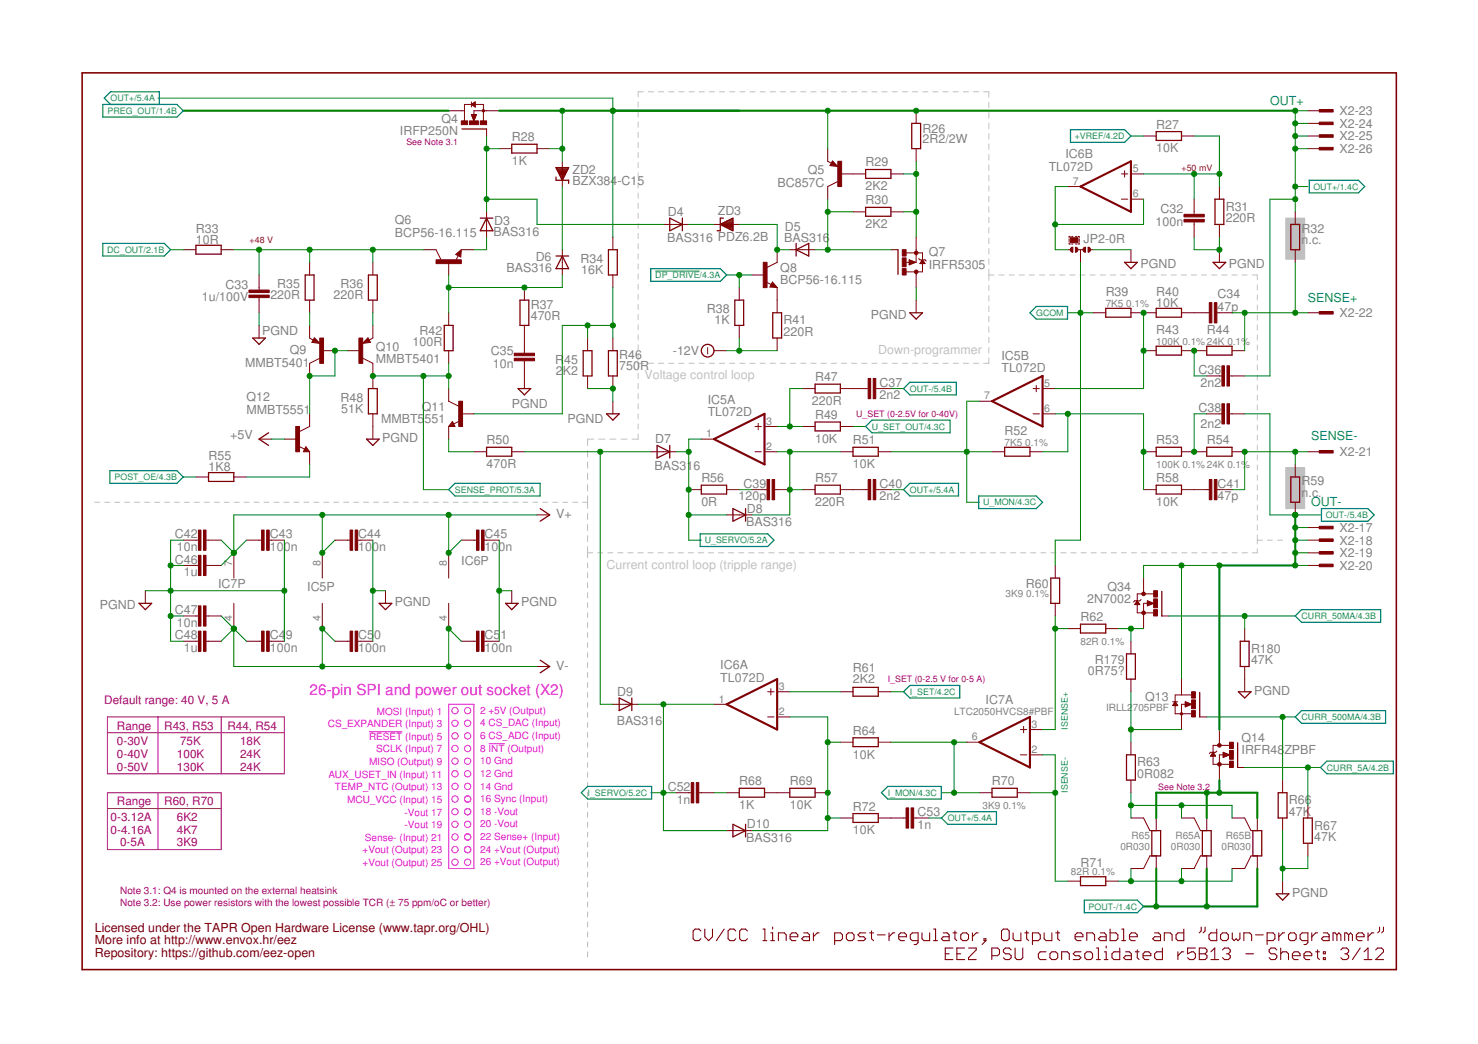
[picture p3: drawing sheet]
<svg xmlns="http://www.w3.org/2000/svg" width="297mm" height="210mm" viewBox="0 0 297 210" stroke-linecap="round" stroke-linejoin="round" font-family="sans-serif">
<defs><g id="words">
<text font-size="3.1" fill="#f0f" x="62.2" y="139.7">26-pin SPI and power out socket (X2)</text>
<g font-size="2.5" fill="#008080">
<text x="255.3" y="21">OUT+</text>
<text x="262.9" y="60.8">SENSE+</text>
<text x="263.5" y="88.5">SENSE-</text>
<text x="263.5" y="101.6">OUT-</text>
</g>
<g font-size="2.5" fill="#808080">
<text x="269.2" y="23.2">X2-23</text>
<text x="80.4" y="27.2">IRFP250N</text>
<text x="88.7" y="24.7">Q4</text>
<text x="102.9" y="28.4">R28</text>
<text x="185.4" y="28.7">2R2/2W</text>
<text x="185.4" y="26.8">R26</text>
<text x="232.4" y="25.8">R27</text>
<text x="269.2" y="25.7">X2-24</text>
<text x="269.2" y="28.2">X2-25</text>
<text x="102.9" y="33.2">1K</text>
<text x="115" y="35">ZD2</text>
<text x="162.4" y="35">Q5</text>
<text x="174" y="33.5">R29</text>
<text x="210.8" y="34.3">TL072D</text>
<text x="214.1" y="31.8">IC6B</text>
<text x="232.4" y="30.6">10K</text>
<text x="269.2" y="30.8">X2-26</text>
<text x="115" y="37.1">BZX384-C15</text>
<text x="156.3" y="37.5">BC857C</text>
<text x="174" y="38.3">2K2</text>
<text x="174" y="41.1">R30</text>
<text x="39.4" y="46.8">R33</text>
<text x="79.4" y="47.7">BCP56-16.115</text>
<text x="79.4" y="45.1">Q6</text>
<text x="99.2" y="47.4">BAS316</text>
<text x="99.3" y="45.3">D3</text>
<text x="134.2" y="43.4">D4</text>
<text x="144.3" y="43.2">ZD3</text>
<text x="157.7" y="46.5">D5</text>
<text x="174" y="45.9">2K2</text>
<text x="232.2" y="45.4">100n</text>
<text x="233.2" y="42.8">C32</text>
<text x="246.3" y="44.6">220R</text>
<text x="246.3" y="42.4">R31</text>
<text x="261.6" y="46.8">R32</text>
<text x="39.4" y="49.1">10R</text>
<text x="107.7" y="52.5">D6</text>
<text x="116.7" y="52.8">R34</text>
<text x="134.1" y="48.7">BAS316 PDZ6.2B</text>
<text x="157.6" y="48.7">BAS316</text>
<text x="186.7" y="51.5">Q7</text>
<text x="217.8" y="48.8">JP2-0R</text>
<text x="229.2" y="53.9">PGND</text>
<text x="247" y="53.9">PGND</text>
<text x="261.6" y="49.1">n</text>
<text x="263" y="49.1">.c.</text>
<text x="45.3" y="58.1">C33</text>
<text x="55.7" y="57.9">R35</text>
<text x="68.4" y="57.9">R36</text>
<text x="101.8" y="54.7">BAS316</text>
<text x="116.8" y="55">16K</text>
<text x="156.8" y="57.2">BCP56-16.115</text>
<text x="156.8" y="54.6">Q8</text>
<text x="186.7" y="54">IRFR5305</text>
<text x="222.2" y="59.5">R39</text>
<text x="232.4" y="59.5">R40</text>
<text x="244.7" y="60">C34</text>
<text x="40.6" y="60.6">1u/100V</text>
<text x="54.3" y="60.1">220R</text>
<text x="67" y="60.1">220R</text>
<text x="106.7" y="64.3">470R</text>
<text x="106.7" y="62">R37</text>
<text x="142.1" y="63">R38</text>
<text x="143.6" y="65.2">1K</text>
<text x="157.5" y="65.2">R41</text>
<text x="175" y="64">PGND</text>
<text x="232.4" y="61.8">10K</text>
<text x="244.7" y="62.5">47p</text>
<text x="269.2" y="63.8">X2-22</text>
<text x="52.7" y="67.3">PGND</text>
<text x="58.2" y="71.1">Q9</text>
<text x="75.6" y="70.5">Q10</text>
<text x="82.9" y="69.6">100R</text>
<text x="84.3" y="67.4">R42</text>
<text x="98.6" y="71.4">C35</text>
<text x="135.2" y="71.4">-12V</text>
<text x="157.5" y="67.5">220R</text>
<text x="232.4" y="67.1">R43</text>
<text x="242.5" y="67.1">R44</text>
<text x="49.3" y="73.7">MMBT5401</text>
<text x="75.6" y="73.1">MMBT5401</text>
<text x="99" y="73.9">10n</text>
<text x="111.6" y="73.2">R</text>
<text x="111.7" y="75.3">2</text>
<text x="113.1" y="75.3">K2</text>
<text x="113.4" y="73.2">45</text>
<text x="124.4" y="74.4">750R</text>
<text x="124.4" y="72.2">R46</text>
<text x="163.8" y="76.6">R47</text>
<text x="176.8" y="77.8">C37</text>
<text x="201.3" y="74.8">TL072D</text>
<text x="201.3" y="72.3">IC5B</text>
<text x="240.9" y="75.2">C36</text>
<text x="241.3" y="77.8">2n2</text>
<text x="49.5" y="83.2">MMBT5551</text>
<text x="49.5" y="80.7">Q12</text>
<text x="68.4" y="80.8">R48</text>
<text x="68.6" y="83">51K</text>
<text x="84.8" y="82.6">Q11</text>
<text x="102.9" y="81.9">PGND</text>
<text x="142.2" y="83.7">TL072D</text>
<text x="142.2" y="81.2">IC5A</text>
<text x="163.2" y="81.4">220R</text>
<text x="176.8" y="80.3">2n2</text>
<text x="240.9" y="82.8">C38</text>
<text x="46.3" y="88.3">+5V</text>
<text x="76.6" y="85.1">MMBT5</text>
<text x="76.8" y="88.9">PGND</text>
<text x="85.3" y="85.1">551</text>
<text x="97.8" y="89.3">R50</text>
<text x="114.1" y="85">PGND</text>
<text x="131.7" y="89.1">D7</text>
<text x="163.8" y="89.1">10K</text>
<text x="163.8" y="84.3">R49</text>
<text x="171.4" y="89.3">R51</text>
<text x="201.9" y="87.4">R52</text>
<text x="232.4" y="89.3">R53</text>
<text x="241.3" y="86">2n2</text>
<text x="242.5" y="89.3">R54</text>
<text x="41.9" y="94.8">1K8</text>
<text x="41.9" y="92.5">R55</text>
<text x="97.8" y="94.1">470R</text>
<text x="131.6" y="94.4">BAS316</text>
<text x="171.4" y="94.1">10K</text>
<text x="269.2" y="91.7">X2-21</text>
<text x="141" y="101.7">0R</text>
<text x="141" y="96.9">R56</text>
<text x="148.4" y="100.6">120p</text>
<text x="149.4" y="98.1">C39</text>
<text x="163.8" y="101.7">220R</text>
<text x="163.8" y="96.9">R57</text>
<text x="176.8" y="100.6">2n2</text>
<text x="176.8" y="98.1">C40</text>
<text x="232.4" y="101.7">10K</text>
<text x="232.4" y="96.9">R58</text>
<text x="244.7" y="100.6">47p</text>
<text x="244.7" y="98.1">C41</text>
<text x="261.6" y="99.8">n</text>
<text x="261.6" y="97.6">R59</text>
<text x="263" y="99.8">.c.</text>
<text x="111.7" y="104.2">V+</text>
<text x="150" y="105.8">BAS316</text>
<text x="150.1" y="103">D8</text>
<text x="269.2" y="107">X2-17</text>
<text x="35.2" y="113.3">C46</text>
<text x="35.2" y="108.2">C42</text>
<text x="35.6" y="110.8">10n</text>
<text x="54.2" y="110.8">100n</text>
<text x="54.2" y="108.2">C43</text>
<text x="72" y="110.8">100n</text>
<text x="72" y="108.2">C44</text>
<text x="92.7" y="113.7">IC6P</text>
<text x="97.4" y="110.8">100n</text>
<text x="97.4" y="108.2">C45</text>
<text x="269.2" y="109.5">X2-18</text>
<text x="269.2" y="112">X2-19</text>
<text x="37" y="115.8">1u</text>
<text x="43.8" y="118.1">IC7P</text>
<text x="61.7" y="118.8">IC5P</text>
<text x="206.2" y="118.2">R60</text>
<text x="222.6" y="118.8">Q34</text>
<text x="269.2" y="114.6">X2-20</text>
<text x="20.1" y="122.4">PGND</text>
<text x="35.2" y="123.5">C47</text>
<text x="35.6" y="126">10n</text>
<text x="79.4" y="121.9">PGND</text>
<text x="104.8" y="121.9">PGND</text>
<text x="217.1" y="124.9">R62</text>
<text x="218.5" y="121.3">2N7002</text>
<text x="35.2" y="128.5">C48</text>
<text x="37" y="131.1">1u</text>
<text x="54.2" y="131.1">100n</text>
<text x="54.2" y="128.5">C4</text>
<text x="57.4" y="128.5">9</text>
<text x="72" y="131.1">100n</text>
<text x="72" y="128.5">C5</text>
<text x="75.2" y="128.5">0</text>
<text x="97.4" y="131.1">100n</text>
<text x="97.4" y="128.5">C5</text>
<text x="100.6" y="128.5">1</text>
<text x="251.4" y="131.2">R180</text>
<text x="111.7" y="134.6">V-</text>
<text x="144.8" y="137">TL072D</text>
<text x="144.8" y="134.5">IC6A</text>
<text x="171.4" y="137.3">2K2</text>
<text x="171.4" y="135">R61</text>
<text x="218.6" y="135.6">0R75?</text>
<text x="220" y="133.5">R179</text>
<text x="251.4" y="133.5">47K</text>
<text x="124.1" y="139.9">D9</text>
<text x="198.1" y="141.5">IC7A</text>
<text x="230.2" y="141">Q13</text>
<text x="252.1" y="139.7">PGND</text>
<text x="123.9" y="145.8">BAS316</text>
<text x="171.4" y="147.7">R64</text>
<text x="249.5" y="149.1">Q14</text>
<text x="171.4" y="152.5">10K</text>
<text x="228.6" y="154.1">R63</text>
<text x="249.5" y="151.6">IRFR48</text>
<text x="258.1" y="151.6">ZPBF</text>
<text x="134.2" y="159">C52</text>
<text x="136" y="161.5">1n</text>
<text x="148.6" y="157.9">R68</text>
<text x="158.7" y="157.9">R69</text>
<text x="199.4" y="157.9">R70</text>
<text x="228.6" y="156.3">0R082</text>
<text x="259" y="161.7">R66</text>
<text x="148.6" y="162.7">1K</text>
<text x="150.1" y="166.5">D10</text>
<text x="158.7" y="162.7">10K</text>
<text x="171.4" y="167.8">10K</text>
<text x="171.4" y="163">R72</text>
<text x="184.4" y="166.6">1n</text>
<text x="184.4" y="164.1">C53</text>
<text x="259" y="164">47K</text>
<text x="264.1" y="166.8">R67</text>
<text x="150" y="169.3">BAS316</text>
<text x="264.1" y="169">47K</text>
<text x="217.1" y="174.4">R71</text>
<text x="259.7" y="180.3">PGND</text>
</g>
<g font-size="2.5" fill="#c0c0c0">
<text x="176.5" y="71.1">Down-programmer</text>
<text x="129.5" y="76.2">Voltage control loop</text>
<text x="121.9" y="114.3">Current control loop (tripple range)</text>
</g>
<g font-size="2.5" fill="#800000">
<text x="19.1" y="187.3">Licensed under the TAPR Open Hardware License (www.tapr.org/OHL)</text>
<text x="19.1" y="189.9">More info at http://www.envox.hr/eez</text>
<text x="19.1" y="192.4">Repository: https://github.com/eez-open</text>
</g>
<g font-size="2.3" fill="#800080">
<text x="21" y="141.6">Default range: 40 V, 5 A</text>
<text x="23.5" y="149.9">0-30V</text>
<text x="23.5" y="146.7">Range</text>
<text x="33" y="146.7">R43, R53</text>
<text x="36.2" y="149.9">75K</text>
<text x="45.7" y="146.7">R44, R54</text>
<text x="48.3" y="149.9">18K</text>
<text x="23.5" y="152.4">0-40V</text>
<text x="23.5" y="154.9">0-50V</text>
<text x="35.6" y="152.4">100K</text>
<text x="35.6" y="154.9">130K</text>
<text x="48.3" y="152.4">24K</text>
<text x="48.3" y="154.9">24K</text>
<text x="23.5" y="161.9">Range</text>
<text x="33" y="161.9">R60, R70</text>
<text x="22.2" y="165.1">0-3.12A</text>
<text x="22.2" y="167.6">0-4.16A</text>
<text x="35.6" y="165.1">6K2</text>
<text x="35.6" y="167.6">4K7</text>
<text x="24.1" y="170.2">0-5A</text>
<text x="35.6" y="170.2">3K9</text>
</g>
<g font-size="2.1" fill="#808080">
<text x="227.7" y="34.6">5</text>
<text x="215.6" y="37.1">7</text>
<text x="227.7" y="39.7">6</text>
<text x="209.9" y="77.8">5</text>
<text x="197.8" y="80.3">7</text>
<text x="209.9" y="82.9">6</text>
<text x="142" y="87.9">1</text>
<text x="154" y="85.4">3</text>
<text x="154" y="90.5">2</text>
<text x="46.6" y="113.9" transform="rotate(-90 46.6 113.9)">7</text>
<text x="64.4" y="113.9" transform="rotate(-90 64.4 113.9)">8</text>
<text x="89.8" y="113.9" transform="rotate(-90 89.8 113.9)">8</text>
<text x="46.6" y="124.8" transform="rotate(-90 46.6 124.8)">4</text>
<text x="64.4" y="124.8" transform="rotate(-90 64.4 124.8)">4</text>
<text x="89.8" y="124.8" transform="rotate(-90 89.8 124.8)">4</text>
<text x="144.5" y="141.3">1</text>
<text x="156.5" y="143.8">2</text>
<text x="156.5" y="138.7">3</text>
<text x="195.3" y="148.9">6</text>
<text x="207.3" y="146.3">3</text>
<text x="207.3" y="151.4">2</text>
</g>
<g font-size="2" fill="#808080">
<text x="222.2" y="61.8">7K5</text>
<text x="226.3" y="61.8">0.1%</text>
<text x="232.4" y="69.4">100K 0.1%24K 0.1%</text>
<text x="201.9" y="89.7">7K5</text>
<text x="206" y="89.7">0.1%</text>
<text x="232.4" y="94.1">100K 0.1%24K 0.1%</text>
<text x="202.1" y="120.1">3K9</text>
<text x="206.2" y="120.1">0.1%</text>
<text x="217.1" y="129.7">82R 0.1%</text>
<text x="191.7" y="143.7">LTC2050HVCS8#PBF</text>
<text x="222.3" y="142.9">IRLL2</text>
<text x="227.7" y="142.9">705PBF</text>
<text x="197.5" y="162.7">3K9</text>
<text x="201.6" y="162.7">0.1%</text>
<text x="225.2" y="170.9">0R030</text>
<text x="227.4" y="168.7">R65</text>
<text x="235.3" y="170.9">0R030</text>
<text x="236.2" y="168.7">R65A</text>
<text x="245.5" y="170.9">0R030</text>
<text x="246.4" y="168.7">R65B</text>
<text x="215.2" y="176">82R 0.1%</text>
</g>
<g font-size="2" fill="#f0f">
<text x="75.7" y="143.7">MOSI (Input) 1</text>
<text x="96.5" y="143.5">2 +5V (Output)</text>
<text x="65.9" y="146.2">CS_EXPANDER (Input) 3</text>
<text x="74.2" y="148.7">RESET (Input) 5</text>
<text x="96.5" y="148.6">6 CS_ADC (Input)</text>
<text x="96.5" y="146.1">4 CS_DAC (Input)</text>
<text x="74.2" y="153.8">MISO (Output) 9</text>
<text x="75.6" y="151.3">SCLK (Input) 7</text>
<text x="96.5" y="151.1">8 INT (Output)</text>
<text x="96.5" y="153.7">10 Gnd</text>
<text x="66" y="156.4">AUX_USET_IN (Input) 11</text>
<text x="67.3" y="158.9">TEMP_NTC (Output) 13</text>
<text x="69.8" y="161.4">MCU_VCC (Input) 15</text>
<text x="96.5" y="156.2">12 Gnd</text>
<text x="96.5" y="161.3">16 Sync (Input)</text>
<text x="96.5" y="158.8">14 Gnd</text>
<text x="81.3" y="166.5">-Vout 19</text>
<text x="81.3" y="164">-Vout 17</text>
<text x="96.5" y="163.8">18 -Vout</text>
<text x="96.5" y="166.4">20 -Vout</text>
<text x="72.9" y="171.6">+Vout (Output) 23</text>
<text x="73.3" y="169.1">Sense- (Input) 21</text>
<text x="96.5" y="171.5">24 +Vout (Output)</text>
<text x="96.5" y="174">26 +Vout (Output)</text>
<text x="96.5" y="168.9">22 Sense+ (Input)</text>
<text x="72.9" y="174.1">+Vout (Output) 25</text>
</g>
<g font-size="2" fill="#800080">
<text x="24.1" y="179.7">Note 3.1: Q4 is mounted on the external heatsink</text>
<text x="24.1" y="182.2">Note 3.2: Use power resistors with the lowest possible TCR (± 75 ppm/oC or better)</text>
</g>
<g font-size="1.8" fill="#008080">
<text x="21.6" y="22.9">PREG_OUT/1.4B</text>
<text x="22.2" y="20.4">OUT+/5.4A</text>
<text x="216" y="28">+VREF/4.2D</text>
<text x="264" y="38.1">OUT+/1.4C</text>
<text x="21.5" y="50.8">DC_OUT/2.1B</text>
<text x="131.7" y="55.9">DP_DRIVE/4.3A</text>
<text x="208.3" y="63.5">GCOM</text>
<text x="182.9" y="78.8">OUT-/5.4B</text>
<text x="175.2" y="86.4">U_SET_OUT/4.3C</text>
<text x="23" y="96.5">POST_OE/4.3B</text>
<text x="91.4" y="99.1">SENSE_PROT/5.3A</text>
<text x="182.9" y="99.1">OUT+/5.4A</text>
<text x="197.6" y="101.6">U_MON/4.3C</text>
<text x="266.4" y="104.2">OUT-/5.4B</text>
<text x="141.6" y="109.2">U_SERVO/5.2A</text>
<text x="261.6" y="124.5">CURR_50MA/4.3B</text>
<text x="182.9" y="139.7">I_SET/4.2C</text>
<text x="214.6" y="146.7" transform="rotate(-90 214.6 146.7)">ISENSE+</text>
<text x="261.6" y="144.8">CURR_500MA/4.3B</text>
<text x="266.7" y="154.9">CURR_5A/4.2B</text>
<text x="118.1" y="160">I_SERVO/5.2C</text>
<text x="178.4" y="160">I_MON/4.3C</text>
<text x="214.6" y="159.4" transform="rotate(-90 214.6 159.4)">ISENSE-</text>
<text x="190.5" y="165.1">OUT+/5.4A</text>
<text x="218.8" y="182.9">POUT-/1.4C</text>
</g>
<g font-size="1.8" fill="#800080">
<text x="81.7" y="29.2">See Note 3.1</text>
<text x="172.1" y="83.8">U_SET (0-2.5V for 0-40V)</text>
<text x="178.4" y="137.2">I_SET (0-2.5 V for 0-5 A)</text>
<text x="232.8" y="158.8">See Note 3.2</text>
</g>
<g font-size="1.8" fill="#f00">
<text x="237.5" y="34.3">+50 mV</text>
<text x="50.2" y="48.9">+48 V</text>
</g>
</g></defs>
<g fill="none" stroke="#c0c0c0" stroke-width=".2">
<path d="M129.3 18.5h-1.1v1M130.3 18.5h1M132.3 18.5h1.1M134.4 18.5h1M136.4 18.5h1.1M138.5 18.5h1M140.5 18.5h1M142.6 18.5h1M144.6 18.5h1M146.6 18.5h1.1M148.7 18.5h1M150.7 18.5h1.1"/>
<path d="M152.8 18.5h1M154.8 18.5h1.1M156.8 18.5h1.1M158.9 18.5h1M160.9 18.5h1.1M163 18.5h1M165 18.5h1.1M167 18.5h1.1M169.1 18.5h1M171.1 18.5h1.1M173.2 18.5h1M175.2 18.5h1.1"/>
<path d="M177.3 18.5h1M179.3 18.5h1M181.4 18.5h1M183.4 18.5h1M185.4 18.5h1.1M187.5 18.5h1M189.5 18.5h1.1M191.6 18.5h1M193.6 18.5h1M195.6 18.5h1.1M197.7 18.5h1v1.1M128.2 20.5v1"/>
<path d="M128.2 22.5v1.1M128.2 24.6v1M128.2 26.6v1M128.2 28.6v1.1M128.2 30.7v1M128.2 32.7v1M128.2 34.7v1.1M128.2 36.8v1M128.2 38.8v1.1M198.7 20.6v1.1M198.7 22.6v1.2M198.7 24.8v1.1"/>
<path d="M198.7 26.9v1.1M198.7 29v1.1M198.7 31.1v1.1M198.7 33.2v1.1M198.7 35.3v1.1M198.7 37.4v1.1M198.7 39.5v1.1M128.2 40.9v1M128.2 42.9v1M128.2 44.9v1.1M128.2 46.9v1.1M128.2 49v1"/>
<path d="M128.2 51v1.1M128.2 53.1v1M128.2 55.1v1M128.2 57.1v1.1M128.2 59.2v1M198.7 41.6v1.1M198.7 43.7v1.1M198.7 45.8v1.1M198.7 47.9v1.1M198.7 50v1.1M198.7 52.1v1.1M198.7 54.2v2.2"/>
<path d="M198.7 57.4v1M198.7 59.5v1M198.7 55.3h1.1M200.8 55.3h1M202.8 55.3h1M204.8 55.3h1.1M206.9 55.3h1M208.9 55.3h1.1M210.9 55.3h1.1M213 55.3h1M215 55.3h1M217 55.3h1.1"/>
<path d="M219.1 55.3h1M221.1 55.3h1.1M223.2 55.3h1M225.2 55.3h1M227.2 55.3h1.1M229.3 55.3h1M231.3 55.3h1M233.3 55.3h1.1M235.4 55.3h1M237.4 55.3h1M239.4 55.3h1.1M241.5 55.3h1"/>
<path d="M243.5 55.3h1.1M245.6 55.3h1M247.6 55.3h1M249.6 55.3h1.1M251.7 55.3h1v1M252.7 57.3v1M252.7 59.3v1M128.2 61.2v1M128.2 63.2v1.1M128.2 65.3v1M128.2 67.3v1M128.2 69.3v1.1"/>
<path d="M128.2 71.4v1M128.2 75.1v1M128.2 77.1v1M128.2 79.1v1.1M129.3 73h-1.1v1.1M130.3 73h1M132.3 73h1.1M134.4 73h1M136.4 73h1.1M138.5 73h1M140.5 73h1M142.6 73h1"/>
<path d="M144.6 73h1M146.6 73h1.1M148.7 73h1M150.7 73h1.1M152.8 73h1M154.8 73h1.1M156.8 73h1.1M158.9 73h1M160.9 73h1.1M163 73h1M165 73h1.1M167 73h1.1"/>
<path d="M169.1 73h1M171.1 73h1.1M173.2 73h1M175.2 73h1.1M177.3 73h1M179.3 73h1M181.4 73h1M183.4 73h1M185.4 73h1.1M187.5 73h1M189.5 73h1.1M191.6 73h1"/>
<path d="M193.6 73h1M195.6 73h1.1M198.7 72v1h-1M198.7 61.5v1.1M198.7 63.6v1.1M198.7 65.7v1.1M198.7 67.8v1.1M198.7 69.9v1.1M252.7 61.3v1M252.7 63.3v1M252.7 65.3v1.1M252.7 67.4v1"/>
<path d="M252.7 69.4v1M252.7 71.4v1M252.7 73.4v1M252.7 75.4v1M252.7 77.4v1M252.7 79.4v1M118.1 90.6v1.3M118.1 92.9v1.2M118.1 95.1v1.3M118.1 97.4v1.3M118.1 99.7v2.5M119.3 88.3h-1.2v1.3"/>
<path d="M120.3 88.3h1.3M122.6 88.3h1.2M124.8 88.3h1.2M128.2 81.2v1M128.2 83.2v1M128.2 85.2v1.1M128.2 87.2v1.1h-1.2M252.7 81.4v1M252.7 83.4v1.1M252.7 85.4v1.1M252.7 87.5v1M252.7 89.5v1"/>
<path d="M252.7 91.5v1M252.7 93.5v1M252.7 95.5v1M252.7 97.5v1.1M252.7 99.5v1.1M19 101h1M21.1 101h1M23.1 101h1M25.1 101h1M27.1 101h1M29.1 101h1M31.1 101h1"/>
<path d="M33.1 101h1M35.1 101h1M37.1 101h1M39.1 101h1M41.1 101h1M43.1 101h1M45.1 101h1M47.1 101h1M49.1 101h1M51.1 101h1M53.1 101h1M55.1 101h1"/>
<path d="M57.1 101h1M59.1 101h1M61.1 101h1M63.1 101h1M65.1 101h1M67.1 101h1M69.1 101h1M71.1 101h1M73.1 101h1M75.1 101h1M77.1 101h1M79.1 101h1"/>
<path d="M81.1 101h1M83.1 101h1M85.1 101h1M87.1 101h1M89.1 101h1M91.1 101h1M93.1 101h1M95.1 101h1M97.1 101h1M99.1 101h1M101.1 101h1M103.1 101h1"/>
<path d="M105.1 101h1M107.1 101h1M109.1 101h1M111.1 101h1M113.1 101h1M115.1 101h1M117.1 101h1M118.1 103.2v1.3M118.1 105.5v1.2M118.1 107.7v1.2M118.1 109.9v2.2M118.1 113.2v1"/>
<path d="M118.1 115.1v1.1M118.1 117.2v1M118.1 119.2v1M118.1 111.1h1M120.1 111.1h1M122.2 111.1h1M124.2 111.1h1M126.2 111.1h1M128.2 111.1h1M130.2 111.1h1.1M132.3 111.1h1M134.3 111.1h1"/>
<path d="M136.3 111.1h1M138.3 111.1h1.1M140.4 111.1h1M142.4 111.1h1M144.4 111.1h1M146.4 111.1h1M148.5 111.1h1M150.5 111.1h1M152.5 111.1h1M154.5 111.1h1.1M156.5 111.1h1.1M158.6 111.1h1"/>
<path d="M160.6 111.1h1M162.6 111.1h1M164.6 111.1h1.1M166.7 111.1h1M168.7 111.1h1M170.7 111.1h1M172.7 111.1h1.1M174.8 111.1h1M176.8 111.1h1M178.8 111.1h1M180.8 111.1h1.1M182.9 111.1h1"/>
<path d="M184.9 111.1h1M186.9 111.1h1M188.9 111.1h1M190.9 111.1h1.1M193 111.1h1M195 111.1h1M197 111.1h1.1M199.1 111.1h1M201.1 111.1h1M203.1 111.1h1M205.1 111.1h1M207.1 111.1h1.1"/>
<path d="M209.2 111.1h1M211.2 111.1h1M213.2 111.1h1M215.2 111.1h1.1M217.3 111.1h1M219.3 111.1h1M221.3 111.1h1M223.3 111.1h1.1M225.4 111.1h1M227.4 111.1h1M229.4 111.1h1M231.4 111.1h1.1"/>
<path d="M233.4 111.1h1.1M235.5 111.1h1M237.5 111.1h1M239.5 111.1h1.1M241.6 111.1h1M243.6 111.1h1M245.6 111.1h1M247.6 111.1h1M249.6 111.1h1.1M252.7 101.6v1M252.7 103.6v1M252.7 105.6v1"/>
<path d="M252.7 107.6v1.8M252.7 110.4v.7h-1M252.7 108.6h1M254.7 108.6h1M256.8 108.6h1M118.1 121.2v1M118.1 123.2v1M118.1 125.2v1M118.1 127.2v1M118.1 129.2v1M118.1 131.2v1M118.1 133.2v1"/>
<path d="M118.1 135.2v1M118.1 137.2v1M118.1 139.2v1M118.1 141.2v1M118.1 143.2v1.1M118.1 145.2v1.1M118.1 147.3v1M118.1 149.3v1M118.1 151.3v1M118.1 153.3v1M118.1 155.3v1M118.1 157.3v1"/>
<path d="M118.1 159.3v1M118.1 161.3v1M118.1 163.3v1M118.1 165.3v1M118.1 167.3v1M118.1 169.3v1M118.1 171.3v1M118.1 173.3v1M118.1 175.3v1.1M118.1 177.4v1M118.1 179.4v1M118.1 181.4v1"/>
<path d="M118.1 183.4v1M118.1 185.4v1M118.1 187.4v1M118.1 189.4v1M118.1 191.4v1"/>
</g>
<g fill="#c0c0c0" stroke="#c0c0c0" stroke-width=".2">
<path d="M258.4 43.9h3.8v8.2h-3.8z"/>
<path d="M258.4 94h3.8v8.3h-3.8z"/>
</g>
<g fill="none" stroke="#800000" stroke-width=".21">
<path d="M140.9 187.2l-.4-.4h-.8l-.4 .4v1.5l.4 .4h.8l.4-.4M141.6 186.8v1.5l.8 .8 .8-.8v-1.5M145.5 186.8l-1.5 2.3M147.9 187.2l-.4-.4h-.8l-.4 .4v1.5l.4 .4h.8l.4-.4M150.2 187.2l-.4-.4h-.8l-.3 .4v1.5l.3 .4h.8l.4-.4M153.3 186.8h.4v2.3M153.3 189.1h.8M154.9 189.1h.8M154.9 187.6h.4v1.5M155.3 186.4v.4M156.4 189.1v-1.5h1.2l.4 .4v1.1M158.8 188.3h1.5v-.3l-.3-.4h-.8l-.4 .4v.7l.4 .4h.8"/>
<path d="M161.5 187.6h.8l.4 .4v1.1h-1.2l-.4-.4 .4-.4h1.2M163.5 187.6v1.5M164.6 187.6h-.3l-.8 .7M167.7 189.1h1.2l.4-.4v-.7l-.4-.4h-1.2v2.3M170.5 187.6h.8l.3 .4v.7l-.3 .4h-.8l-.4-.4v-.7zM174 187.6h-1.2l-.4 .4 .4 .3h.8l.4 .4-.4 .4h-1.2M174.8 187.6h.8M175.2 187.2v1.5l.4 .4M176.3 188h1.6M178.7 187.6v1.5M179.8 187.6h-.3l-.8 .7M180.6 188.3h1.6v-.3l-.4-.4h-.8l-.4 .4v.7l.4 .4h.8"/>
<path d="M184.5 189.1h-1.2l-.4-.4v-.7l.4-.4h1.2v1.9l-.4 .4h-.4M185.3 187.6v1.1l.4 .4h1.1v-1.5M187.6 186.8h.4v2.3M187.6 189.1h.8M189.6 187.6h.8l.4 .4v1.1h-1.2l-.4-.4 .4-.4h1.2M190 191.8h.8M191.5 187.6h.8M191.5 190.6h-1.5v2.3h1.5M191.9 187.2v1.5l.4 .4M192.3 191.8h.8M193.1 188l.4-.4h.7l.4 .4v.7l-.4 .4h-.7l-.4-.4zM193.9 190.6h-1.6v2.3h1.6"/>
<path d="M194.6 190.6h1.6v.4l-1.6 1.6v.3h1.6M195.4 187.6v1.5M196.6 187.6h-.4l-.8 .7M197.8 188.7h.3v.4h-.3zM198.1 189.1l-.7 .8M199.3 192.2h1.2l.4-.4v-.8l-.4-.4h-1.2v2.3M201.7 186.8h.7l.4 .4v1.5l-.4 .4h-.7l-.4-.4v-1.5zM203.2 191l-.4-.4h-.7l-.4 .4v.4l.4 .4h.7l.4 .4v.4l-.4 .3h-.7l-.4-.3M203.6 187.6v1.1l.4 .4h1.2v-1.5M204 190.6v2l.4 .3h.8l.3-.3v-2M206 187.6h.7M206.3 187.2v1.5l.4 .4"/>
<path d="M207.5 189.1h1.2l.4-.4v-.7l-.4-.4h-1.2v2.3M209.8 187.6v1.1l.4 .4h1.2v-1.5M210.2 191.4h-1.1l-.4 .4v.8l.4 .3h1.1M211.4 191.4h.8l.4 .4v.8l-.4 .3h-.8l-.4-.3v-.8zM212.2 187.6h.8M212.6 187.2v1.5l.4 .4M213.4 192.9v-1.5h1.1l.4 .4v1.1M216.1 188.3h1.5v-.3l-.3-.4h-.8l-.4 .4v.7l.4 .4h.8M217.3 191.4h-1.2l-.4 .4 .4 .4h.8l.4 .4-.4 .3h-1.2M218 191.8l.4-.4h.8l.4 .4v.8l-.4 .3h-.8l-.4-.3zM218.4 189.1v-1.5h1.2l.4 .4v1.1M220.4 190.6h.3v2.3"/>
<path d="M220.4 192.9h.7M221.1 187.6h.8l.4 .4v1.1h-1.2l-.4-.4 .4-.4h1.2M221.9 191.4h.4v1.5M221.9 192.9h.8M222.3 190.2v.4M223.1 186.8v2.3h1.2l.4-.4v-.7l-.4-.4h-1.2M225 190.6v2.3h-1.1l-.4-.3v-.8l.4-.4h1.1M225.4 186.8h.4v2.3M225.4 189.1h.8M226.2 191.4h.8l.4 .4v1.1h-1.2l-.4-.3 .4-.4h1.2M227 188.3h1.6v-.3l-.4-.4h-.8l-.4 .4v.7l.4 .4h.8M228.2 191.4h.7"/>
<path d="M228.6 191v1.6l.3 .3M229.7 192.2h1.6v-.4l-.4-.4h-.8l-.4 .4v.8l.4 .3h.8M232.1 187.6h.7l.4 .4v1.1h-1.1l-.4-.4 .4-.4h1.1M233.6 190.6v2.3h-1.1l-.4-.3v-.8l.4-.4h1.1M234 189.1v-1.5h1.2l.4 .4v1.1M236.7 191.4v1.5M237.9 186.8v2.3h-1.2l-.4-.4v-.7l.4-.4h1.2M237.9 191.4h-.4l-.8 .8M240.2 190.6h-1.5v1.2l.8-.4h.4l.3 .4v.8l-.3 .3h-.8l-.4-.3M241 190.6h1.2l.4 .4v.4l-.4 .4 .4 .4v.4l-.4 .3h-1.2zM241 191.8h1.2M241.4 186.4v.8l-.4 .4"/>
<path d="M242.2 186.4v.8l-.4 .4M243.4 192.9h1.5M243.4 191.4l.7-.8v2.3M244.5 186.8v2.3h-1.1l-.4-.4v-.7l.4-.4h1.1M245.7 187.6h.8l.4 .4v.7l-.4 .4h-.8l-.4-.4v-.7zM245.7 191l.4-.4h.8l.3 .4v.4l-.3 .4M246.5 191.8h.4M246.9 191.8l.3 .4v.4l-.3 .3h-.8l-.4-.3M247.6 187.6v1.1l.4 .4 .4-.4 .4 .4 .4-.4v-1.1M250 189.1v-1.5h1.2l.3 .4v1.1M250.4 191.8h1.5M252.3 188h1.6"/>
<path d="M254.7 189.1h1.1l.4-.4v-.7l-.4-.4h-1.1v2.3M256.6 191l-.4-.4h-.8l-.3 .4v.4l.3 .4h.8l.4 .4v.4l-.4 .3h-.8l-.3-.3M257 187.6v1.5M257.4 191.8l.4-.4h.8l.4 .4v1.1M257.4 190.6v2.3M258.2 187.6h-.4l-.8 .7M259.3 187.6h.8l.4 .4v.7l-.4 .4h-.8l-.3-.4v-.7zM259.7 192.2h1.6v-.4l-.4-.4h-.8l-.4 .4v.8l.4 .3h.8M262.1 192.2h1.5v-.4l-.4-.4h-.7l-.4 .4v.8l.4 .3h.7M262.8 189.1h-1.1l-.4-.4v-.7l.4-.4h1.1v1.9l-.3 .4h-.4M263.6 187.6v1.5M264.4 191.4h.8"/>
<path d="M264.8 187.6h-.4l-.8 .7M264.8 191v1.6l.4 .3M266 187.6h.7l.4 .4v1.1h-1.1l-.4-.4 .4-.4h1.1M266 192.6h.4v.3h-.4zM266 191.4h.4v.4h-.4zM268.7 188l-.4-.4h-.4v1.5M268.7 188v1.1M268.7 188l.4-.4 .4 .4v1.1M269.5 191l.4-.4h.7l.4 .4v.4l-.4 .4M270.3 191.8h.3M270.6 191.8l.4 .4v.4l-.4 .3h-.7l-.4-.3M271 188l-.4-.4h-.3v1.5"/>
<path d="M271 188v1.1M271 188l.4-.4 .4 .4v1.1M272.6 188.3h1.6v-.3l-.5-.4h-.7l-.4 .4v.7l.4 .4h.7M273.4 190.6l-1.6 2.3M274.2 191.4l.7-.8v2.3M274.2 192.9h1.5M274.9 187.6v1.5M276.1 187.6h-.4l-.8 .7M276.5 191l.4-.4h.8l.3 .4v.4l-1.5 1.5h1.5M277.3 186.4v.8l-.4 .4M278 186.4v.8l-.3 .4"/>
</g>
<g fill="none" stroke="#800000" stroke-width=".25">
<path d="M92.8 25.9h5M102.8 29h5.1v1.8h-5.1zM111.7 35.6v.6h2.6v.7M111.7 33.7h2.6l-1.3 2.5zM111.8 33.8h2.4M111.9 34h2.2M112 34.2h2M112.1 34.5h1.8M112.2 34.7h1.6M112.4 34.9h1.3M112.5 35.1h1.1M112.6 35.3h.9"/>
<path d="M112.7 35.6h.6M112.8 35.8h.4M112.9 36h.2M167.4 33.1h.3l-.3-.3-.3 .4 1 .1-.7-.7-.4 .6M174 34.1h5v1.8h-5zM183.2 24.8h1.8v5.1h-1.8zM232.4 26.5h5v1.7h-5zM39.4 49.3h5v1.8h-5zM61.3 55.3h1.8v5h-1.8zM74 55.3h1.8v5h-1.8zM92.6 50.5l-.8 .6 .7 .4 .1-.9-.5 .5 .2 .1v-.2M96.5 43.9h2.6"/>
<path d="M97.8 43.9l1.3 2.5h-2.6zM111.7 51.5h2.6M113 51.5l1.3 2.5h-2.6zM122.3 50.2h1.8v5.1h-1.8zM134.6 43.9l2.5 1.2-2.5 1.3zM137.1 43.9v2.5M144.8 45.1h2.5M144.8 45.1l2.5-1.2v2.5zM145.2 45.3h2.1M145.2 44.9h2.1M145.4 43.9h-.6v2.5h-.7M145.6 45.6h1.7"/>
<path d="M145.6 44.7h1.7M146.1 45.8h1.2M146.1 44.4h1.2M146.5 46h.8M146.5 44.2h.8M147 46.2h.3M147 44h.3M155.4 57.4h-.2l.1-.2 .5 .5-.9-.1 .4-.7 .6 .8M160 50.2l2.5-1.3v2.6zM160 48.9v2.6M174 41.7h5v1.8h-5zM180.5 50.2v5"/>
<path d="M226 52.7h2.6l-1.3 1.3zM243.8 52.7h2.5l-1.2 1.3zM244.2 40h1.8v5.1h-1.8zM259.4 45.1h1.8v5.1h-1.8zM50.8 68h2.5l-1.2 1.2zM63.2 68.6h.4l-.4-.3-.2 .4 1 .2-.8-.8-.3 .6M73.9 68.6h-.4l.4-.3 .3 .4-1 .2 .7-.8 .4 .6M74 78.1h1.8v5.1h-1.8zM89.3 65.4h1.8v5.1h-1.8zM104.1 78.1h2.6l-1.3 1.3zM104.5 60.3h1.8v5.1h-1.8zM117.2 70.5h1.8v5.1h-1.8z"/>
<path d="M122.3 70.5h1.8v5.1h-1.8zM147.7 60.3h1.8v5.1h-1.8zM155.3 62.9h1.8v5.1h-1.8zM163.8 77.2h5.1v1.8h-5.1zM182.9 62.9h2.5l-1.3 1.3zM222.2 62h5.1v1.8h-5.1zM232.4 62h5v1.8h-5zM232.4 69.6h5v1.8h-5zM242.5 69.6h5.1v1.8h-5.1zM41.9 95h5.1v1.8h-5.1zM54 87l-1.9 1.3 1.9 1.3M61.5 90.3l.1 .3h-.4l.3-.5 .5 .6h-.8"/>
<path d="M73.7 88.3h2.5l-1.3 1.3zM90.9 85.2l-.1 .3h.4l-.3-.5-.5 .6h.8M97.8 89.9h5v1.8h-5zM121.9 83.2h2.5l-1.2 1.3zM132.1 89.6l2.5 1.2-2.5 1.3zM134.6 89.6v2.5M140.9 97.6h5.1v1.7h-5.1zM163.8 84.9h5.1v1.7h-5.1zM163.8 97.6h5.1v1.7h-5.1zM171.4 89.9h5.1v1.8h-5.1zM201.9 89.9h5.1v1.8h-5.1zM232.4 89.9h5v1.8h-5z"/>
<path d="M232.4 97.6h5v1.7h-5zM242.5 89.9h5.1v1.8h-5.1zM259.4 95.9h1.8v5.1h-1.8zM108.6 102.3l1.9 1.2-1.9 1.3M147.3 102.3l2.5 1.2-2.5 1.3zM149.8 102.3v2.5M211.2 116.2h1.8v5.1h-1.8zM233.5 118.9v4.9M27.9 121.3h2.6l-1.3 1.3zM76.2 121.3h2.5l-1.2 1.3zM101.6 121.3h2.5l-1.3 1.3zM108.6 132.7l1.9 1.3-1.9 1.3"/>
<path d="M171.4 138.2h5.1v1.8h-5.1zM217.1 125.5h5.1v1.8h-5.1zM226.4 131.5h1.8v5h-1.8zM241.1 139.2v4.9M248.9 139.1h2.5l-1.3 1.2zM249.3 128.9h1.7v5.1h-1.7zM124.4 140.3l2.6 1.3-2.6 1.3zM127 140.3v2.6M148.6 158.5h5v1.8h-5zM158.7 158.5h5.1v1.8h-5.1zM171.4 148.3h5.1v1.8h-5.1zM199.4 158.5h5v1.8h-5z"/>
<path d="M226.4 151.8h1.8v5h-1.8zM248.7 149.4v4.9M256.9 159.4h1.8v5.1h-1.8zM147.3 165.7l2.5 1.3-2.5 1.3zM149.8 165.7v2.6M171.4 163.6h5.1v1.8h-5.1zM217.1 176.3h5.1v1.8h-5.1zM231.5 167h1.8v5.1h-1.8zM241.6 167h1.8v5.1h-1.8zM251.8 167h1.8v5.1h-1.8zM256.5 179.7h2.5l-1.2 1.3zM262 164.5h1.7v5h-1.7z"/>
<circle cx="142.2" cy="70.5" r="1.27"/>
</g>
<g fill="none" stroke="#800000" stroke-width=".2">
<path d="M90.2 22.3h3.1M93.3 24.3v-3.3h3.9v3.3M94.7 20.5v1M94.7 23h1.1l-.6 1.3zM94.7 23.1h1M94.7 21l.8-.5v1zM94.8 23.2h.9M94.8 23.3h.8M94.9 23.4h.7M94.9 20.9h.6M94.9 23.5h.6M94.9 21.1h.6"/>
<path d="M95 23.7h.5M95 23.8h.4M95.1 20.8h.4M95.1 23.9h.3M95.1 24h.3M95.1 21.3h.4M95.2 24.2h.1M95.2 24.3h.1M95.2 20.7h.3M95.3 21.4h.2M95.4 20.5h.1M95.5 21.5h.1"/>
<path d="M97.8 25.9v1.4M100.3 22.3h-5.1v.9M100.3 29.9h2.5M107.9 29.9h2.6M113 32.4v5.1M166.3 29.9v2.5l.8 .4M167.3 32.4l1.1 1.1-1.6-.2zM168.4 36.5l-2.1 1v2.5M168.9 35h5.1M179 35h2.6M184.1 22.3v2.5M184.1 29.9v2.5"/>
<path d="M214.6 37.5h2.5M225.4 35h1.3M226 34.3v1.3M227.3 35h2.5M229.8 27.3h2.6M237.4 27.3h2.6M245.1 37.5v2.5M262.8 22.3h2.6M262.8 29.9h2.6M262.8 24.8h2.6M262.8 27.3h2.6M36.8 50.2h2.6"/>
<path d="M44.4 50.2h2.6M52.1 55.3v3M52.1 59.8v3.1M62.2 52.7v2.6M74.9 52.7v2.6M85.1 50.2h2.5l1 2M90.2 52.7v2.6M91.6 51.2l1.1-1-.1 1.5zM92.1 51.4l-.6 1.2M92.7 50.2h2.5M97.8 42.6v5.1M105.4 57.8v2.5"/>
<path d="M113 50.2v5.1M123.2 47.7v2.5M123.2 55.3v2.5M133.3 45.1h5.1M143.5 45.1h5.1M148.6 57.8v2.5M151.1 55.3h2.5M153.8 56.6l1.2 .6M155.2 56.7l1 1.1-1.5-.1zM156.2 50.2v2.5l-2 1.1M156.2 57.8v5.1M158.7 50.2h5.1"/>
<path d="M171.4 42.6h2.6M179 42.6h2.6M179 50.2h1.5M182.1 50.8h3.3v3.9h-3.3M182.7 52.2l1.3 .5-1.3 .6zM182.7 53.2h.1M182.7 53.1h.4M182.7 53h.7M182.7 52.9h1M182.7 52.7h1.3M182.7 52.6h1M182.7 52.5h.7"/>
<path d="M182.7 52.4h.4M182.7 52.3h.1M184.1 47.7v5h-2.1M184.1 54.7v3.1M184.6 52l.3 .2h1l.3 .3M184.9 53h1M185 52.9h.8M185.1 52.7h.6M185.1 52.6h.6M185.2 52.5h.4M185.3 52.4h.2M185.4 52.2l.5 .8h-1z"/>
<path d="M214.6 50.2h.8M214.9 48v.6M214.9 48.8v.3h.2M215.1 47.5h-.2v.3M215.4 47.5h.2M215.4 49.1h.2M216.1 47.5h.3M216.1 49.1h.3M216.6 50.2h1.1M216.6 47.5h.3v.3M216.9 48v.6M216.9 48.8v.3h-.3"/>
<path d="M217.1 50.2v2.5M218.9 50.2h.8M225.4 40h1.3M227.3 40h2.5M227.3 50.2v2.5M240 40v3.1M240 44.6v3.1M245.1 45.1v2.6M245.1 50.2v2.5M260.3 42.6v2.5M260.3 50.2v2.5M52.1 65.4v2.6"/>
<path d="M62.2 60.3v2.6M62.2 65.4v2.6l.7 .4M63.2 67.9l1 1.1-1.5-.2zM64.3 72l-2.1 1v2.6M64.8 70.5h2.5M69.8 70.5h2.6M72.9 72l2 1v5.1M74 67.9l.5 .9-1.6 .2zM74.9 60.3v2.6M74.9 65.4v2.6l-.7 .4M90.2 62.9v2.5M90.2 70.5v2.5"/>
<path d="M90.2 78.1v2.6l2 1M105.4 65.4v5.6M105.4 72.5v5.6M118.1 68v2.5M118.1 75.6v2.5M123.2 68v2.5M123.2 75.6v2.5M142.2 69.9v1.2M143.5 70.5h2.5M148.6 65.4v2.6M156.2 68v2.5M161.3 78.1h2.5"/>
<path d="M168.9 78.1h5.6M176 78.1h3M184.1 60.3v2.6M207.6 78.1h1.3M208.3 77.5v1.3M209.5 78.1h2.6M219.7 62.9h2.5M227.3 62.9h5.1M229.8 70.5h2.6M237.4 62.9h5.6M237.4 70.5h5.1M242.5 75.6h3.1"/>
<path d="M244.6 62.9h3M247.1 75.6h3M247.6 70.5h2.5M262.8 62.9h2.6M39.4 95.9h2.5M47 95.9h2.5M52.1 88.3h2.5M57.1 88.3h2.6M60 89.7l1.2 .6M61.5 89.8l.7 1h-1.2zM62.2 83.2v2.5l-2 1.1M62.2 90.8v2.6"/>
<path d="M74.9 83.2v5.1M90.2 85.7v2.6M90.9 84.7l.5 1h-1.2zM92.4 84.6l-1.2 .7M92.7 83.2h2.5M95.2 90.8h2.6M102.8 90.8h2.6M123.2 80.7v2.5M130.8 90.8h5.1M138.4 98.4h2.5M140.9 88.3h2.6M146 98.4h2.6"/>
<path d="M151.1 98.4h3.1M151.7 85.7h1.3M151.7 90.8h1.3M152.4 85.1v1.3M153.6 85.7h2.6M153.6 90.8h2.6M155.7 98.4h3M161.3 98.4h2.5M161.3 85.7h2.5M168.9 98.4h5.6M168.9 85.7h2.5M168.9 90.8h2.5"/>
<path d="M176 98.4h3M176.5 90.8h2.5M196.8 80.7h2.6M199.4 90.8h2.5M207 90.8h2.5M207.6 83.2h1.3M209.5 83.2h2.6M229.8 98.4h2.6M229.8 90.8h2.6M237.4 98.4h5.6M237.4 90.8h5.1M242.5 83.2h3.1"/>
<path d="M244.6 98.4h3M247.1 83.2h3M247.6 90.8h2.5M260.3 93.4v2.5M262.8 90.8h2.6M29.2 118.8v2.5M36.8 108.6h3.1M36.8 113.7h3.1M41.4 108.6h3M41.4 113.7h3M47 111.1v5.1M49.5 108.6h3.1"/>
<path d="M54.1 108.6h3M64.8 111.1v5.1M67.3 108.6h3.1M71.9 108.6h3M77.5 118.8v2.5M90.2 111.1v5.1M92.7 108.6h3.1M97.3 108.6h3M102.8 118.8v2.5M107.9 103.5h2.6M146 103.5h5.1M212.1 113.7v2.5"/>
<path d="M229.8 116.2v3.2M231.8 119.4h-3.2v3.8h3.3M260.3 101v2.5M262.8 108.6h2.6M262.8 113.7h2.6M262.8 106.1h2.6M262.8 111.1h2.6M36.8 128.9h3.1M36.8 123.8h3.1M41.4 128.9h3M41.4 123.8h3M47 121.3v5.1"/>
<path d="M49.5 128.9h3.1M54.1 128.9h3M64.8 121.3v5.1M67.3 128.9h3.1M71.9 128.9h3M90.2 121.3v5.1M92.7 128.9h3.1M97.3 128.9h3M107.9 134h2.6M154.3 139.1h1.3M154.9 138.5v1.2M156.2 139.1h2.5"/>
<path d="M168.9 139.1h2.5M176.5 139.1h2.5M212.1 121.3v2.5M214.6 126.4h2.5M222.2 126.4h2.5M227.3 128.9v2.6M227.3 136.5v2.6M228.1 121.5h.9M228.2 121.4h.7M228.3 121.2h.6M228.3 121.1h.5M228.4 121h.3"/>
<path d="M228.5 120.9h.1M228.6 120.8l.5 .8h-1.1zM229.3 120.5l-.2 .3h-1.1l-.2 .3M230.6 120.8l1.3 .5-1.3 .5zM230.6 121.7h.2M230.6 121.6h.5M230.6 121.5h.8M230.6 121.4h1.1M230.6 121.2h1.1M230.6 121.1h.8M230.6 121h.5M230.6 120.9h.2"/>
<path d="M230.7 121.3h-.9v5.1M233.5 123.8h1.4M237.4 136.5v3.2M239.5 139.7h-3.3v1.4M250.1 126.4v2.5M250.1 134v5.1M123.2 141.6h5M135.9 159.4h3M140.4 159.4h3.1M143.5 141.6h2.5M146 159.4h2.6M153.6 159.4h5.1"/>
<path d="M154.3 144.1h1.3M156.2 144.1h2.5M163.8 159.4h2.5M168.9 149.2h2.5M176.5 149.2h2.5M194.3 149.2h2.5M196.8 159.4h2.6M204.4 159.4h2.6M205.1 146.7h1.3M205.1 151.8h1.3M205.7 146v1.3M207 146.7h2.5"/>
<path d="M207 151.8h2.5M227.3 149.2v2.6M227.3 156.8v2.6M235.7 141.1h1M235.8 141.8h.8M235.8 141.6h.7M235.9 141.5h.6M236 141.4h.4M236.1 141.3h.2M236.2 141.1h.1M236.2 141.7v1.8h3.3M236.2 141.1l.5 .8h-1z"/>
<path d="M238.2 141.1l1.3 .5-1.3 .5zM238.2 142.1h.1M238.2 142h.3M238.2 141.9h.7M238.2 141.8h1M238.2 141.6h1.3M238.2 141.5h1M238.2 141.4h.7M238.2 141.3h.4M238.2 141.1h.1M238.3 141.6h-.9v5.1M241.1 144.1h1.4"/>
<path d="M243.3 152h1M243.4 151.9h.8M243.5 151.8h.6M243.6 151.6h.5M243.6 151.5h.4M243.7 151.4h.2M243.8 151.3h.1M243.8 151.3l.5 .7h-1zM244.6 151l-.3 .3h-1l-.3 .2M245.1 146.7v3.2M245.8 151.3l1.3 .5-1.3 .5zM245.8 152.2h.1"/>
<path d="M245.8 152.1h.4M245.8 152h.7M245.8 151.9h1M245.8 151.6h1M245.8 151.5h.7M245.8 151.4h.4M245.8 151.3h.1M247.1 151.8h-2v5M247.1 149.9h-3.3v3.8h3.3M248.7 154.3h1.4M257.8 156.8v2.6M146 167h5.1"/>
<path d="M168.9 164.5h2.5M176.5 164.5h5.6M183.6 164.5h3.1M214.6 177.2h2.5M222.2 177.2h2.5M227.3 164.5h2.5l1.3 2.5h1.3v-2.5M227.3 174.6h2.5l1.3-2.5h1.3v2.5M237.4 164.5h2.6l1.3 2.5h1.2v-2.5M237.4 174.6h2.6l1.3-2.5h1.2v2.5M247.6 164.5h2.5l1.3 2.5h1.3v-2.5M247.6 174.6h2.5l1.3-2.5h1.3v2.5M257.8 164.5v2.5"/>
<path d="M257.8 177.2v2.5M262.8 161.9v2.6M262.8 169.5v2.6"/>
</g>
<g fill="#800000" stroke="#800000" stroke-width=".2">
<path d="M70.4 106.6h.5v4h-.5z"/>
<path d="M71.4 106.6h.5v4h-.5z"/>
<path d="M138.9 157.4h.5v4h-.5z"/>
<path d="M139.9 157.4h.5v4h-.5z"/>
<path d="M70.4 126.9h.5v4.1h-.5z"/>
<path d="M71.4 126.9h.5v4.1h-.5z"/>
<path d="M154.2 96.4h.5v4.1h-.5z"/>
<path d="M155.2 96.4h.5v4.1h-.5z"/>
<path d="M243 60.9h.5v4h-.5z"/>
<path d="M244.1 60.9h.5v4h-.5z"/>
<path d="M246.6 73.6h.5v4h-.5z"/>
<path d="M245.6 73.6h.5v4h-.5z"/>
<path d="M243 96.4h.5v4.1h-.5z"/>
<path d="M244.1 96.4h.5v4.1h-.5z"/>
<path d="M246.6 81.2h.5v4h-.5z"/>
<path d="M245.6 81.2h.5v4h-.5z"/>
<path d="M96.5 24.3h1.3v.8h-1.3z"/>
<path d="M92.7 24.3h1.3v.8h-1.3z"/>
<path d="M94.4 24.3h1.7v.8h-1.7z"/>
<path d="M53.6 106.6h.5v4h-.5z"/>
<path d="M52.6 106.6h.5v4h-.5z"/>
<path d="M182.1 162.4h.5v4.1h-.5z"/>
<path d="M183.1 162.4h.5v4.1h-.5z"/>
<path d="M174.5 76.1h.5v4.1h-.5z"/>
<path d="M175.5 76.1h.5v4.1h-.5z"/>
<path d="M174.5 96.4h.5v4.1h-.5z"/>
<path d="M175.5 96.4h.5v4.1h-.5z"/>
<path d="M103.4 72h4v.5h-4z"/>
<path d="M103.4 71h4v.5h-4z"/>
<path d="M87.6 52.2h5.1v.8h-5.1z"/>
<path d="M53.6 126.9h.5v4.1h-.5z"/>
<path d="M52.6 126.9h.5v4.1h-.5z"/>
<path d="M40.9 111.7h.5v4h-.5z"/>
<path d="M39.9 111.7h.5v4h-.5z"/>
<path d="M40.9 121.8h.5v4.1h-.5z"/>
<path d="M39.9 121.8h.5v4.1h-.5z"/>
<path d="M40.9 126.9h.5v4.1h-.5z"/>
<path d="M39.9 126.9h.5v4.1h-.5z"/>
<path d="M40.9 106.6h.5v4h-.5z"/>
<path d="M39.9 106.6h.5v4h-.5z"/>
<path d="M59.4 85.7h.8v5.1h-.8z"/>
<path d="M153.4 52.7h.8v5.1h-.8z"/>
<path d="M64.3 68h.7v5h-.7z"/>
<path d="M72.1 68h.8v5h-.8z"/>
<path d="M92.2 80.7h.8v5h-.8z"/>
<path d="M168.4 32.4h.7v5.1h-.7z"/>
<path d="M95.8 106.6h.5v4h-.5z"/>
<path d="M96.8 106.6h.5v4h-.5z"/>
<path d="M95.8 126.9h.5v4.1h-.5z"/>
<path d="M96.8 126.9h.5v4.1h-.5z"/>
<path d="M181.3 54h.8v1.3h-.8z"/>
<path d="M181.3 50.2h.8v1.3h-.8z"/>
<path d="M181.3 51.9h.8v1.7h-.8z"/>
<path d="M50 59.3h4.1v.5h-4.1z"/>
<path d="M50 58.3h4.1v.5h-4.1z"/>
<path d="M265.1 105.8h2.8v.5h-2.8z"/>
<path d="M265.1 108.4h2.8v.5h-2.8z"/>
<path d="M265.1 110.9h2.8v.5h-2.8z"/>
<path d="M265.1 113.4h2.8v.5h-2.8z"/>
<path d="M265.1 90.6h2.8v.5h-2.8z"/>
<path d="M265.1 62.6h2.8v.5h-2.8z"/>
<path d="M265.1 22h2.8v.5h-2.8z"/>
<path d="M265.1 24.6h2.8v.5h-2.8z"/>
<path d="M265.1 27.1h2.8v.5h-2.8z"/>
<path d="M265.1 29.6h2.8v.5h-2.8z"/>
<path d="M215.1 47.8h1.5v1h-1.5z"/>
<path d="M238 44.1h4v.5h-4z"/>
<path d="M238 43.1h4v.5h-4z"/>
<path d="M239.5 142.9h.7v1.2h-.7z"/>
<path d="M239.5 139.1h.7v1.3h-.7z"/>
<path d="M239.5 140.7h.7v1.8h-.7z"/>
<path d="M247.1 153h.8v1.3h-.8z"/>
<path d="M247.1 149.2h.8v1.3h-.8z"/>
<path d="M247.1 150.9h.8v1.8h-.8z"/>
<path d="M231.9 122.6h.7v1.2h-.7z"/>
<path d="M231.9 118.8h.7v1.2h-.7z"/>
<path d="M231.9 120.4h.7v1.8h-.7z"/>
</g>
<path d="M16.5 14.6h264.1v180.3h-264.1z" fill="none" stroke="#800000" stroke-width=".32"/>
<g fill="none" stroke="#800000" stroke-width=".42">
<path d="M217.1 37.5l10.2-5.1v10.2zM143.5 88.3l10.1-5.1v10.2zM199.4 80.7l10.1-5.1v10.1zM146 141.6l10.2-5.1v10.2zM196.8 149.2l10.2-5.1v10.2z"/>
<circle cx="97.2" cy="22.3" r=".13"/>
<circle cx="237.4" cy="143.5" r=".13"/>
</g>
<g fill="#800000" stroke="#800000" stroke-width=".2">
<path d="M215.2 49.9l.4-.2v1h-.3l-.2-.3z" fill-rule="evenodd"/>
<path d="M217.8 49.9l.4-.2v1h-.3l-.2-.3z" fill-rule="evenodd"/>
<path d="M216.1 49.7a.51 .51 0 0 1 .5 .5 .51 .51 0 0 1-.5 .5z" fill-rule="evenodd"/>
<path d="M218.7 49.7a.51 .51 0 0 1 .5 .5 .51 .51 0 0 1-.5 .5z" fill-rule="evenodd"/>
<circle cx="184.1" cy="50.8" r=".36"/>
<circle cx="184.1" cy="54.7" r=".36"/>
<circle cx="245.1" cy="149.9" r=".36"/>
<circle cx="245.1" cy="153.7" r=".36"/>
<circle cx="229.8" cy="119.4" r=".36"/>
<circle cx="229.8" cy="123.2" r=".36"/>
</g>
<g fill="none" stroke="#008000" stroke-width=".2">
<path d="M31.7 19.7h91.5v28M97.8 29.9h2.5M97.8 27.3v15.3M110.5 29.9h2.5M113 22.3v10.1M113 37.5v12.7M166.3 22.3v7.6M181.6 35h2.5M184.1 32.4v15.3M214.6 37.5h-2.5v12.7h2.5M227.3 27.3h2.5M229.8 35h15.3"/>
<path d="M240 27.3h5.1v10.2M240 35v5M260.3 37.5h2.5M260.3 29.9h2.5M260.3 27.3h2.5M260.3 24.8h2.5M262.8 22.3h-2.5v20.3M34.3 50.2h2.5M47 50.2h38.1M52.1 50.2v5.1M62.2 50.2v2.5M74.9 50.2v2.5"/>
<path d="M90.2 55.3v7.6M97.8 47.7v2.5h-2.6M97.8 40h10.1v5.1h25.4M113 55.3v2.5h-22.8M123.2 57.8v10.2M138.4 45.1h5.1M146 55.3h5.1M148.6 45.1h7.6v5.1h2.5M148.6 55.3v2.5M163.8 50.2h15.2M166.3 40v10.2M166.3 42.6h5.1"/>
<path d="M181.6 42.6h2.5M184.1 57.8v2.5M217.1 52.7v55.9h-5v5.1M219.7 50.2h7.6M229.8 40v5.1h-17.7M240 47.7v2.5h5.1v-2.5M260.3 52.7v10.2M260.3 40h-5.1v35.6h-5.1M52.1 62.9v2.5M62.2 62.9v2.5M69.8 70.5h-2.5v5.1h-5.1v7.6M74.9 62.9v2.5"/>
<path d="M74.9 75.6h15.3M85.1 75.6v22.8h5.1M90.2 73v5.1M118.1 78.1h5.1v2.6M118.1 65.4v2.6M123.2 65.4h-10.2v17.8h-17.8M146 70.5h10.2M148.6 68v2.5M161.3 78.1h-2.6v7.6M179 78.1h2.6M214.6 62.9h5.1M229.8 62.9v15.2h-17.7"/>
<path d="M240 70.5v5.1h2.5M247.6 62.9h15.2M250.1 62.9v7.6M36.8 95.9h2.6M54.6 88.3h2.5M62.2 93.4v2.5h-12.7M90.2 88.3v2.5h5M105.4 90.8h25.4M120.6 90.8v50.8h2.6M135.9 90.8h2.5M140.9 88.3h-2.5v20.3h2.5M148.6 98.4h2.5"/>
<path d="M156.2 90.8h12.7M156.2 85.7h5.1M158.7 90.8v12.7h-7.6M158.7 98.4h2.6M171.4 85.7h2.6M179 90.8h20.4M179 98.4h2.6M196.8 80.7h-2.5v20.3h2.5M212.1 83.2h17.7v15.2M214.6 83.2v7.6h-5.1M242.5 83.2h-2.5v7.6M250.1 83.2h5.1v20.3h10.2"/>
<path d="M260.3 90.8v2.6M262.8 90.8h-12.7v7.6h-2.5M29.2 118.8h27.9M34.3 113.7h2.5M36.8 108.6h-2.5v20.3h2.5M49.5 108.6l-5.1 5.1M57.1 108.6v20.3M64.8 103.5v7.6l2.5-2.5M74.9 108.6v20.3M74.9 118.8h2.6M90.2 103.5v7.6l2.5-2.5M100.3 118.8h2.5"/>
<path d="M100.3 108.6v20.3M107.9 103.5h-60.9v7.6l-2.6-2.5M138.4 103.5h7.6M237.4 113.7v22.8M245.1 113.7h-15.3v2.5M260.3 108.6h2.5M260.3 113.7h2.5M260.3 111.1h2.5M260.3 106.1h2.5M34.3 123.8h2.5M44.4 128.9l2.6-2.5v7.6h60.9M44.4 123.8l5.1 5.1"/>
<path d="M67.3 128.9l-2.5-2.5v7.6M92.7 128.9l-2.5-2.5v7.6M158.7 139.1h10.2M179 139.1h2.6M212.1 123.8v22.9h-2.6M212.1 126.4h2.5M224.7 126.4h5.1M227.3 126.4v2.5M227.3 139.1v10.1M234.9 123.8h25.4M250.1 123.8v2.6M128.2 141.6h15.3"/>
<path d="M130.8 159.4h5.1M133.3 141.6v25.4h12.7M143.5 159.4h2.5M158.7 144.1h7.6v22.9h-15.2M166.3 149.2h2.6M179 149.2h15.3M189.2 159.4h7.6M191.7 149.2v10.2M207 159.4h5.1M209.5 151.8h2.6v25.4h2.5M227.3 146.7h10.1M227.3 159.4v5.1"/>
<path d="M242.5 144.1h17.8M250.1 154.3h15.3M257.8 144.1v12.7M262.8 154.3v7.6M166.3 164.5h2.6M186.7 164.5h2.5M227.3 161.9h20.3v2.6M227.3 174.6v2.6M237.4 161.9v2.6M237.4 174.6v2.6M247.6 174.6v2.6h-22.9M257.8 167v10.2"/>
<path d="M262.8 172.1v2.5h-5"/>
</g>
<g fill="#008000" stroke="#008000" stroke-width=".2">
<circle cx="64.8" cy="103.5" r=".51"/>
<circle cx="47" cy="111.1" r=".51"/>
<circle cx="64.8" cy="111.1" r=".51"/>
<circle cx="90.2" cy="111.1" r=".51"/>
<circle cx="90.2" cy="103.5" r=".51"/>
<circle cx="64.8" cy="134" r=".51"/>
<circle cx="47" cy="126.4" r=".51"/>
<circle cx="64.8" cy="126.4" r=".51"/>
<circle cx="90.2" cy="134" r=".51"/>
<circle cx="90.2" cy="126.4" r=".51"/>
<circle cx="74.9" cy="118.8" r=".51"/>
<circle cx="57.1" cy="118.8" r=".51"/>
<circle cx="34.3" cy="113.7" r=".51"/>
<circle cx="34.3" cy="118.8" r=".51"/>
<circle cx="34.3" cy="123.8" r=".51"/>
<circle cx="123.2" cy="78.1" r=".51"/>
<circle cx="100.3" cy="118.8" r=".51"/>
<circle cx="245.1" cy="50.2" r=".51"/>
<circle cx="257.8" cy="174.6" r=".51"/>
<circle cx="138.4" cy="90.8" r=".51"/>
<circle cx="138.4" cy="103.5" r=".51"/>
<circle cx="138.4" cy="98.4" r=".51"/>
<circle cx="133.3" cy="141.6" r=".51"/>
<circle cx="133.3" cy="159.4" r=".51"/>
<circle cx="191.7" cy="159.4" r=".51"/>
<circle cx="191.7" cy="149.2" r=".51"/>
<circle cx="250.1" cy="90.8" r=".51"/>
<circle cx="260.3" cy="90.8" r=".51"/>
<circle cx="250.1" cy="62.9" r=".51"/>
<circle cx="260.3" cy="62.9" r=".51"/>
<circle cx="158.7" cy="85.7" r=".51"/>
<circle cx="158.7" cy="98.4" r=".51"/>
<circle cx="158.7" cy="90.8" r=".51"/>
<circle cx="194.3" cy="90.8" r=".51"/>
<circle cx="260.3" cy="40" r=".51"/>
<circle cx="260.3" cy="37.5" r=".51"/>
<circle cx="166.3" cy="22.3" r=".51"/>
<circle cx="123.2" cy="22.3" r=".51"/>
<circle cx="260.3" cy="29.9" r=".51"/>
<circle cx="260.3" cy="27.3" r=".51"/>
<circle cx="260.3" cy="24.8" r=".51"/>
<circle cx="260.3" cy="22.3" r=".51"/>
<circle cx="184.1" cy="22.3" r=".51"/>
<circle cx="113" cy="22.3" r=".51"/>
<circle cx="113" cy="29.9" r=".51"/>
<circle cx="229.8" cy="62.9" r=".51"/>
<circle cx="229.8" cy="70.5" r=".51"/>
<circle cx="229.8" cy="90.8" r=".51"/>
<circle cx="214.6" cy="83.2" r=".51"/>
<circle cx="240" cy="90.8" r=".51"/>
<circle cx="240" cy="70.5" r=".51"/>
<circle cx="260.3" cy="103.5" r=".51"/>
<circle cx="260.3" cy="108.6" r=".51"/>
<circle cx="260.3" cy="111.1" r=".51"/>
<circle cx="260.3" cy="113.7" r=".51"/>
<circle cx="245.1" cy="113.7" r=".51"/>
<circle cx="260.3" cy="106.1" r=".51"/>
<circle cx="237.4" cy="113.7" r=".51"/>
<circle cx="212.1" cy="126.4" r=".51"/>
<circle cx="212.1" cy="159.4" r=".51"/>
<circle cx="166.3" cy="164.5" r=".51"/>
<circle cx="166.3" cy="159.4" r=".51"/>
<circle cx="166.3" cy="149.2" r=".51"/>
<circle cx="120.6" cy="90.8" r=".51"/>
<circle cx="97.8" cy="29.9" r=".51"/>
<circle cx="97.8" cy="40" r=".51"/>
<circle cx="90.2" cy="57.8" r=".51"/>
<circle cx="105.4" cy="57.8" r=".51"/>
<circle cx="184.1" cy="35" r=".51"/>
<circle cx="184.1" cy="42.6" r=".51"/>
<circle cx="166.3" cy="42.6" r=".51"/>
<circle cx="166.3" cy="50.2" r=".51"/>
<circle cx="156.2" cy="50.2" r=".51"/>
<circle cx="148.6" cy="55.3" r=".51"/>
<circle cx="67.3" cy="70.5" r=".51"/>
<circle cx="62.2" cy="75.6" r=".51"/>
<circle cx="123.2" cy="65.4" r=".51"/>
<circle cx="118.1" cy="65.4" r=".51"/>
<circle cx="90.2" cy="75.6" r=".51"/>
<circle cx="74.9" cy="75.6" r=".51"/>
<circle cx="85.1" cy="75.6" r=".51"/>
<circle cx="232.4" cy="182.2" r=".51"/>
<circle cx="242.5" cy="182.2" r=".51"/>
<circle cx="212.1" cy="45.1" r=".51"/>
<circle cx="148.6" cy="70.5" r=".51"/>
<circle cx="62.2" cy="50.2" r=".51"/>
<circle cx="74.9" cy="50.2" r=".51"/>
<circle cx="52.1" cy="50.2" r=".51"/>
<circle cx="217.1" cy="62.9" r=".51"/>
<circle cx="245.1" cy="35" r=".51"/>
<circle cx="240" cy="35" r=".51"/>
<circle cx="227.3" cy="177.2" r=".51"/>
<circle cx="237.4" cy="177.2" r=".51"/>
<circle cx="227.3" cy="146.7" r=".51"/>
<circle cx="245.1" cy="159.4" r=".51"/>
<circle cx="242.5" cy="159.4" r=".51"/>
<circle cx="262.8" cy="154.3" r=".51"/>
<circle cx="257.8" cy="144.1" r=".51"/>
<circle cx="237.4" cy="161.9" r=".51"/>
<circle cx="227.3" cy="161.9" r=".51"/>
<circle cx="227.3" cy="126.4" r=".51"/>
<circle cx="250.1" cy="123.8" r=".51"/>
</g>
<path d="M36.8 22.3h53.4M100.3 22.3h160M260.3 103.5v10.2h-15.2v33M242.5 159.4v5.1M245.1 156.8v2.6M232.4 164.5v-5.1h20.3v5.1M232.4 174.6v7.6M242.5 174.6v7.6M252.7 174.6v7.6h-22.9" fill="none" stroke="#008000" stroke-width=".42"/>
<g fill="none" stroke="#f0f" stroke-width=".2">
<path d="M74.2 147.1h6.7M90.2 141.6h5v33h-5zM98.2 149.5h3.2"/>
<circle cx="91.4" cy="150.5" r=".64"/>
<circle cx="91.4" cy="142.9" r=".64"/>
<circle cx="91.4" cy="153" r=".64"/>
<circle cx="91.4" cy="158.1" r=".64"/>
<circle cx="91.4" cy="145.4" r=".64"/>
<circle cx="91.4" cy="148" r=".64"/>
<circle cx="91.4" cy="155.6" r=".64"/>
<circle cx="94" cy="158.1" r=".64"/>
<circle cx="94" cy="142.9" r=".64"/>
<circle cx="94" cy="150.5" r=".64"/>
<circle cx="94" cy="148" r=".64"/>
<circle cx="94" cy="153" r=".64"/>
<circle cx="94" cy="155.6" r=".64"/>
<circle cx="94" cy="145.4" r=".64"/>
<circle cx="91.4" cy="165.7" r=".64"/>
<circle cx="91.4" cy="160.7" r=".64"/>
<circle cx="91.4" cy="170.8" r=".64"/>
<circle cx="91.4" cy="173.4" r=".64"/>
<circle cx="91.4" cy="163.2" r=".64"/>
<circle cx="91.4" cy="168.3" r=".64"/>
<circle cx="94" cy="170.8" r=".64"/>
<circle cx="94" cy="173.4" r=".64"/>
<circle cx="94" cy="168.3" r=".64"/>
<circle cx="94" cy="160.7" r=".64"/>
<circle cx="94" cy="163.2" r=".64"/>
<circle cx="94" cy="165.7" r=".64"/>
</g>
<g fill="none" stroke="#008080" stroke-width=".25">
<path d="M20.7 21h14.9l1.2 1.3-1.2 1.2h-14.9zM22.2 21l-1.2-1.3 1.2-1.2h9.8v2.5M215.1 26.1h10.9l1.3 1.2-1.3 1.3h-10.9zM263.1 36.2h9.9l1.3 1.3-1.3 1.3h-9.9zM20.7 48.9h12.3l1.3 1.3-1.3 1.3h-12.3zM130.8 54h14l1.2 1.3-1.2 1.3h-14zM181.6 78.1l1.3-1.2h9.3v2.5h-9.3zM207 62.9l1.3-1.3h6.2v2.6h-6.2zM22.1 94.6h13.5l1.2 1.3-1.2 1.3h-13.5zM90.2 98.4l1.2-1.2h17.1v2.5h-17.1zM174 85.7l1.2-1.2h15.7v2.5h-15.7zM181.6 98.4l1.3-1.2h9.7v2.5h-9.7z"/>
<path d="M196.7 99.7h11.6l1.2 1.3-1.2 1.3h-11.6zM140.7 107.3h13.6l1.3 1.3-1.3 1.3h-13.6zM265.6 102.3h9.3l1.3 1.2-1.3 1.3h-9.3zM181.6 139.1l1.3-1.3h10v2.5h-10zM260.3 123.8l1.3-1.2h15.9v2.5h-15.9zM118.1 158.1h12.9v2.6h-12.9l-1.3-1.3zM177.1 159.4l1.3-1.3h10.8v2.6h-10.8zM260.3 144.1l1.3-1.2h16.9v2.5h-16.9zM265.4 154.3l1.3-1.3h13.3v2.6h-13.3zM189.2 164.5l1.3-1.3h9.8v2.5h-9.8zM217.9 181h10.7l1.2 1.2-1.2 1.3h-10.7z"/>
</g>
<path d="M131.7 54.5h8.9" fill="none" stroke="#008080" stroke-width=".2"/>
<path d="M21.6 144.1h35.5v11.5h-35.5zM21.6 159.4h22.8v11.4h-22.8zM21.6 147.3h35.5M31.7 144.1v11.5M31.7 159.4v11.4M44.4 144.1v11.5M21.6 162.6h22.8" fill="none" stroke="#800080" stroke-width=".2"/>
<use href="#words"/>
</svg>
